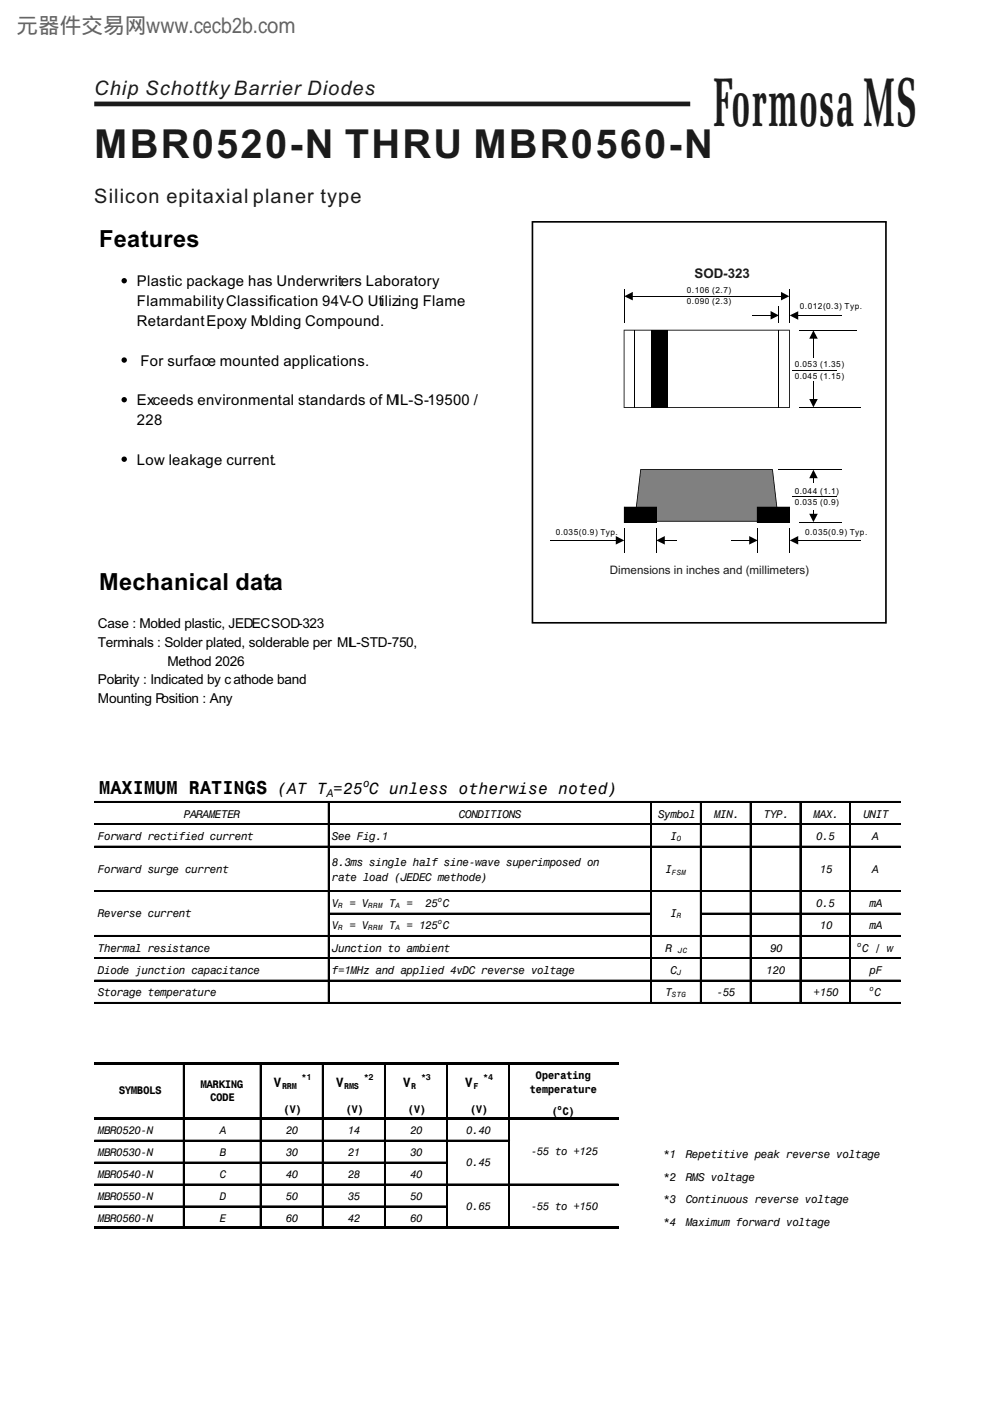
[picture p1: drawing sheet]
<svg xmlns="http://www.w3.org/2000/svg" width="210mm" height="297mm" viewBox="0 0 210 297" stroke-linecap="round" stroke-linejoin="round" font-family="sans-serif">
<defs><g id="words">
<text font-size="14.7" fill="#1f1a17" x="151.4" y="26.7">FormosaMS</text>
<text font-size="8.5" fill="#1f1a17" x="20" y="33.4">MBR0520-N THRU MBR0560-N</text>
<g font-size="5">
<text x="21" y="52.3">Features</text>
<text x="21" y="125.1">Mechanical data</text>
</g>
<text font-size="4.6" fill="#646464" x="3.5" y="7.1">元器件交易网www.cecb2b.com</text>
<g font-size="4.2" fill="#1f1a17">
<text x="20" y="20.1">Chip SchottkyBarrier Diodes</text>
<text x="20" y="43.1">Silicon epitaxial planer type</text>
</g>
<text font-size="3.9" x="21.1" y="168.3">MAXIMUM RATINGS</text>
<text font-size="3.4" x="58.8" y="168.3">(AT T =25 C unless otherwise noted)</text>
<g font-size="3.2">
<text x="29.1" y="60.7">Plastic package has Underwriters Laboratory</text>
<text x="29.1" y="64.9">FlammabilityClassification 94V-O Utilizing Flame</text>
<text x="29.1" y="69.1">RetardantEpoxy Molding Compound.</text>
<text x="29.8" y="77.5">For surface mounted applications.</text>
<text x="29.1" y="85.9">Exceeds environmental standards of MIL-S-19500 /</text>
<text x="29.1" y="90.1">228</text>
<text x="29.1" y="98.5">Low leakage current.</text>
</g>
<g font-size="2.9">
<text x="20.8" y="133.2">Case : Molded plastic, JEDECSOD-323</text>
<text x="20.8" y="137.2">Terminals : Solder plated, solderable per MIL-STD-750,</text>
<text x="35.5" y="141.1">Method 2026</text>
<text x="20.8" y="145.1">Polarity : Indicated by cathode band</text>
<text x="20.8" y="149">Mounting Position : Any</text>
</g>
<text font-size="2.8" fill="#1f1a17" x="147.3" y="58.9">SOD-323</text>
<g font-size="2.8">
<text x="58" y="230.4">V</text>
<text x="71.2" y="230.4">V</text>
<text x="85.5" y="230.4">V</text>
<text x="98.6" y="230.4">V</text>
</g>
<text font-size="2.5" fill="#1f1a17" x="129.4" y="121.7">Dimensions in inches and (millimeters)</text>
<g font-size="2.4">
<text x="77" y="166.8">o</text>
<text x="39" y="173.3">PARAMETER</text>
<text x="69.4" y="168.9">A</text>
<text x="97.4" y="173.3">CONDITIONS</text>
<text x="139.6" y="173.3">Symbol</text>
<text x="151.5" y="173.3">MIN.</text>
<text x="162" y="173.3">TYP.</text>
<text x="172.6" y="173.3">MAX.</text>
<text x="183.2" y="173.3">UNIT</text>
<text x="20.8" y="178.1">Forward rectified current</text>
<text x="70.4" y="178.1">See Fig.1</text>
<text x="142.2" y="178.1">I</text>
<text x="173.1" y="178.1">0.5</text>
<text x="185" y="178.1">A</text>
<text x="20.8" y="185.2">Forward surge current</text>
<text x="70.4" y="183.6">8.3ms single half sine-wave superimposed on</text>
<text x="141.2" y="185.2">I</text>
<text x="173.9" y="185.2">15</text>
<text x="185" y="185.2">A</text>
<text x="70.4" y="186.8">rate load (JEDEC methode)</text>
<text x="20.8" y="194.4">Reverse current</text>
<text x="70.4" y="192.3">V</text>
<text x="70.4" y="197">V</text>
<text x="74.1" y="197">= V</text>
<text x="74.1" y="192.3">= V</text>
<text x="82.6" y="192.3">T</text>
<text x="82.6" y="197">T</text>
<text x="86.3" y="192.3">=</text>
<text x="86.3" y="197">= 125 C</text>
<text x="90.2" y="192.3">25 C</text>
<text x="142.2" y="194.4">I</text>
<text x="173.1" y="192.3">0.5</text>
<text x="173.9" y="197">10</text>
<text x="184.5" y="192.3">mA</text>
<text x="184.5" y="197">mA</text>
<text x="20.8" y="201.8">Thermal resistance</text>
<text x="70.4" y="201.8">Junction to ambient</text>
<text x="141.2" y="201.8">R</text>
<text x="163.4" y="201.8">90</text>
<text x="182.9" y="201.8">C / w</text>
<text x="20.8" y="206.5">Diode junction capacitance</text>
<text x="70.4" y="206.5">f=1MHz and applied 4vDC reverse voltage</text>
<text x="142.2" y="206.5">C</text>
<text x="162.6" y="206.5">120</text>
<text x="184.5" y="206.5">pF</text>
<text x="20.8" y="211.2">Storage temperature</text>
<text x="141.2" y="211.2">T</text>
<text x="152" y="211.2">-55</text>
<text x="172.6" y="211.2">+150</text>
<text x="185.5" y="211.2">C</text>
<text x="140.7" y="245.6">*1</text>
<text x="145.5" y="245.6">Repetitive peak reverse voltage</text>
<text x="140.7" y="250.3">*2</text>
<text x="145.5" y="250.3">RMS voltage</text>
<text x="140.7" y="255.1">*3</text>
<text x="145.5" y="255.1">Continuous reverse voltage</text>
<text x="140.7" y="259.9">*4</text>
<text x="145.5" y="259.9">Maximum forward voltage</text>
</g>
<g font-size="2.3">
<text x="25.2" y="231.9">SYMBOLS</text>
<text x="42.5" y="230.6">MARKING</text>
<text x="44.6" y="233.5">CODE</text>
<text x="112.4" y="231.7">temperature</text>
<text x="113.6" y="228.8">Operating</text>
<text x="60.1" y="236">(V)</text>
<text x="73.3" y="236">(V)</text>
<text x="86.5" y="236">(V)</text>
<text x="99.7" y="236">(V)</text>
<text x="117" y="236.3">( C)</text>
<text x="20.8" y="240.4">MBR0520-N</text>
<text x="20.8" y="245.1">MBR0530-N</text>
<text x="46.7" y="240.4">A</text>
<text x="46.7" y="245.1">B</text>
<text x="60.6" y="240.4">20</text>
<text x="60.6" y="245.1">30</text>
<text x="73.8" y="240.4">14</text>
<text x="73.8" y="245.1">21</text>
<text x="87" y="240.4">20</text>
<text x="87" y="245.1">30</text>
<text x="98.9" y="240.4">0.40</text>
<text x="112.6" y="244.8">-55 to +125</text>
<text x="20.8" y="249.7">MBR0540-N</text>
<text x="46.7" y="249.7">C</text>
<text x="60.6" y="249.7">40</text>
<text x="73.8" y="249.7">28</text>
<text x="87" y="249.7">40</text>
<text x="98.9" y="247.2">0.45</text>
<text x="20.8" y="254.4">MBR0550-N</text>
<text x="46.7" y="254.4">D</text>
<text x="60.6" y="254.4">50</text>
<text x="73.8" y="254.4">35</text>
<text x="87" y="254.4">50</text>
<text x="98.9" y="256.5">0.65</text>
<text x="112.6" y="256.5">-55 to +150</text>
<text x="20.8" y="259">MBR0560-N</text>
<text x="46.7" y="259">E</text>
<text x="60.6" y="259">60</text>
<text x="73.8" y="259">42</text>
<text x="87" y="259">60</text>
</g>
<g font-size="1.8">
<text x="145.7" y="62">0.106 (2.7)</text>
<text x="145.7" y="64.5">0.090 (2.3)</text>
<text x="169.7" y="65.5">0.012(0.3) Typ.</text>
<text x="168.6" y="77.8">0.053 (1.35)</text>
<text x="168.6" y="80.3">0.045 (1.15)</text>
<text x="168.6" y="104.6">0.044 (1.1)</text>
<text x="168.6" y="107.1">0.035 (0.9)</text>
<text x="117.9" y="113.5">0.035(0.9) Typ.</text>
<text x="170.8" y="113.5">0.035(0.9) Typ.</text>
<text x="59.8" y="230.9">RRM</text>
<text x="64" y="229.1">*1</text>
<text x="73" y="230.9">RMS</text>
<text x="77.2" y="229.1">*2</text>
<text x="87.3" y="230.9">R</text>
<text x="89.3" y="229.1">*3</text>
<text x="100.5" y="230.9">F</text>
<text x="102.5" y="229.1">*4</text>
</g>
<g font-size="1.6">
<text x="143.6" y="178.3">O</text>
<text x="142.5" y="185.4">FSM</text>
<text x="92.9" y="191.2">o</text>
<text x="71.8" y="192.5">R</text>
<text x="71.8" y="197.3">R</text>
<text x="78.1" y="192.5">RRM</text>
<text x="78.1" y="197.3">RRM</text>
<text x="83.9" y="192.5">A</text>
<text x="83.9" y="197.3">A</text>
<text x="92.9" y="196">o</text>
<text x="143.6" y="194.7">R</text>
<text x="143.8" y="202">JC</text>
<text x="181.9" y="200.7">o</text>
<text x="143.6" y="206.8">J</text>
<text x="142.5" y="211.5">STG</text>
<text x="184.5" y="210.2">o</text>
</g>
<text font-size="1.5" x="118.3" y="235.3">o</text>
</g></defs>
<g fill="#000">
<path d="M20 225.2h111.2v.5h-111.2zM20 236.8h111.2v.5h-111.2zM20 260.1h111.2v.5h-111.2z"/>
<circle cx="26.4" cy="59.5" r=".57"/>
<circle cx="26.4" cy="76.3" r=".57"/>
<circle cx="26.4" cy="97.4" r=".57"/>
<circle cx="26.4" cy="84.7" r=".57"/>
</g>
<g fill="none" stroke="#000" stroke-width=".21">
<path d="M20 169.9h171.1M20 174.7h171.1M20 179.4h171.1M69.6 170.2v42.6M138 170.2v42.6M148.6 170.2v42.6M159.1 170.2v42.6M169.7 170.2v42.6M180.3 170.2v42.6M20 188.9h171.1M20 198.3h171.1M69.9 193.6h68.4"/>
<path d="M148.8 193.6h42.3M20 203.1h171.1M20 207.8h171.1M20 212.5h171.1M38.9 225.7v11.1M38.9 237.3v22.8M55.2 225.7v11.1M55.2 237.3v22.8M68.4 225.7v11.1M68.4 237.3v22.8M81.6 225.7v11.1M81.6 237.3v22.8"/>
<path d="M94.8 225.7v11.1M94.8 237.3v22.8M108 225.7v11.1M108 237.3v22.8M20 241.7h88.2M20 246.4h75M20 251h111.2M20 255.7h75"/>
</g>
<g fill="none" stroke="#000" stroke-width=".26">
<path d="M20 170.1h171.1M20 174.8h171.1M20 179.5h171.1M69.8 170.2v42.6M138.2 170.2v42.6M148.7 170.2v42.6M159.3 170.2v42.6M169.8 170.2v42.6M180.4 170.2v42.6M20 189h171.1M20 198.5h171.1M69.9 193.7h68.4"/>
<path d="M148.8 193.7h42.3M20 203.2h171.1M20 207.9h171.1M20 212.7h171.1M39 225.7v11.1M39 237.3v22.8M55.3 225.7v11.1M55.3 237.3v22.8M68.5 225.7v11.1M68.5 237.3v22.8M81.7 225.7v11.1M81.7 237.3v22.8"/>
<path d="M94.9 225.7v11.1M94.9 237.3v22.8M108.1 225.7v11.1M108.1 237.3v22.8M20 241.9h88.2M20 246.5h75M20 251.2h111.2M20 255.8h75"/>
</g>
<path d="M20 22h126.4" fill="none" stroke="#1f1a17" stroke-width="1" stroke-linecap="butt"/>
<path d="M112.8 46.9l.3 .1v85h-.3v-85l.2-.1-.2 .1zM113 46.9h75l.1 .1-.1-.1h.1l-.1 .3h-75zM132.3 69.9l.2 .1v16.4h-.2zM132.4 69.9l35.2 .1-35.2 .1zM132.3 86.4l35.2-.1v.2zM167.4 70h.2v16.5l-.2-.1zM112.8 132l.2-.1h75v.3h-75l-.2-.2 .2 .2h-.2zM187.8 47h.3v85l-.1 .2 .1-.2v.2l-.3-.2z" fill="#000"/>
<path d="M135.9 99.5h28l1.3 11h-30.5z" fill="#808080"/>
<g fill="#000">
<path d="M135.9 99.5l.1 .1-1.3 10.9h-.1zM135.9 99.5h28.1l-28.1 .1zM132.4 110.7h6.9v.1zM132.4 107.4l.1 .1v3.2h-.1zM134.6 110.5l30.6-.1v.2zM139.2 107.5h.2v3.3l-.2-.1zM132.5 107.4l6.9 .1-6.9 .1zM160.6 110.7h6.9v.1zM160.6 107.4l.2 .1v3.2h-.2zM163.8 99.6l.2-.1 1.3 11.1-.2-.1zM167.4 107.5h.2v3.3l-.2-.1zM160.7 107.4l6.9 .1-6.9 .1z"/>
<path d="M172.5 108.2h.2v.8h-.2zM172.5 101.3h.2v1h-.2z"/>
</g>
<g fill="#000">
<path d="M132.5 62.8l1.8-.9v1.8zM138.2 70h3.6v16.4h-3.6zM163.5 65.9l1.8 1-1.8 .9zM165.7 61.9l1.8 .9-1.8 .9zM167.5 66.9l1.9-.9v1.8zM172.6 70l.9 1.8h-1.8zM171.7 84.6h1.8l-.9 1.8zM130.6 113.7l1.9 .9-1.9 .9zM132.5 107.5h6.8v3.2h-6.8zM139.2 114.6l1.9-.9v1.8zM159 113.7l1.8 .9-1.8 .9zM160.7 107.5h6.8v3.2h-6.8z"/>
<path d="M167.5 114.6l1.9-.9v1.8zM171.7 108.9h1.8l-.9 1.8zM172.6 99.6l.9 1.8h-1.8z"/>
</g>
<g fill="none" stroke="#000" stroke-width=".21">
<path d="M132.5 61.2v7.2M134.1 62.8h31.7M134.7 70v16.4M159.6 66.8h4M165.2 64.9v3.4M165.2 70v16.4M167.5 61.2v7.1M168 78.6h9.4M169.2 66.9h9.5M169.6 70h12.3M172.6 71.7v4.1M165.2 99.5h13.5"/>
<path d="M169.6 86.4h13M172.6 80.7v4M116.8 114.5h13.9M132.4 112v5.1M139.2 112v5.1M140.9 114.5h2.8M155.2 114.5h3.8M160.7 112v5.1M167.5 112v5.1M168 105.4h9.4M169.2 114.5h13.4M169.6 110.7h9.1"/>
</g>
<use href="#words"/>
</svg>
